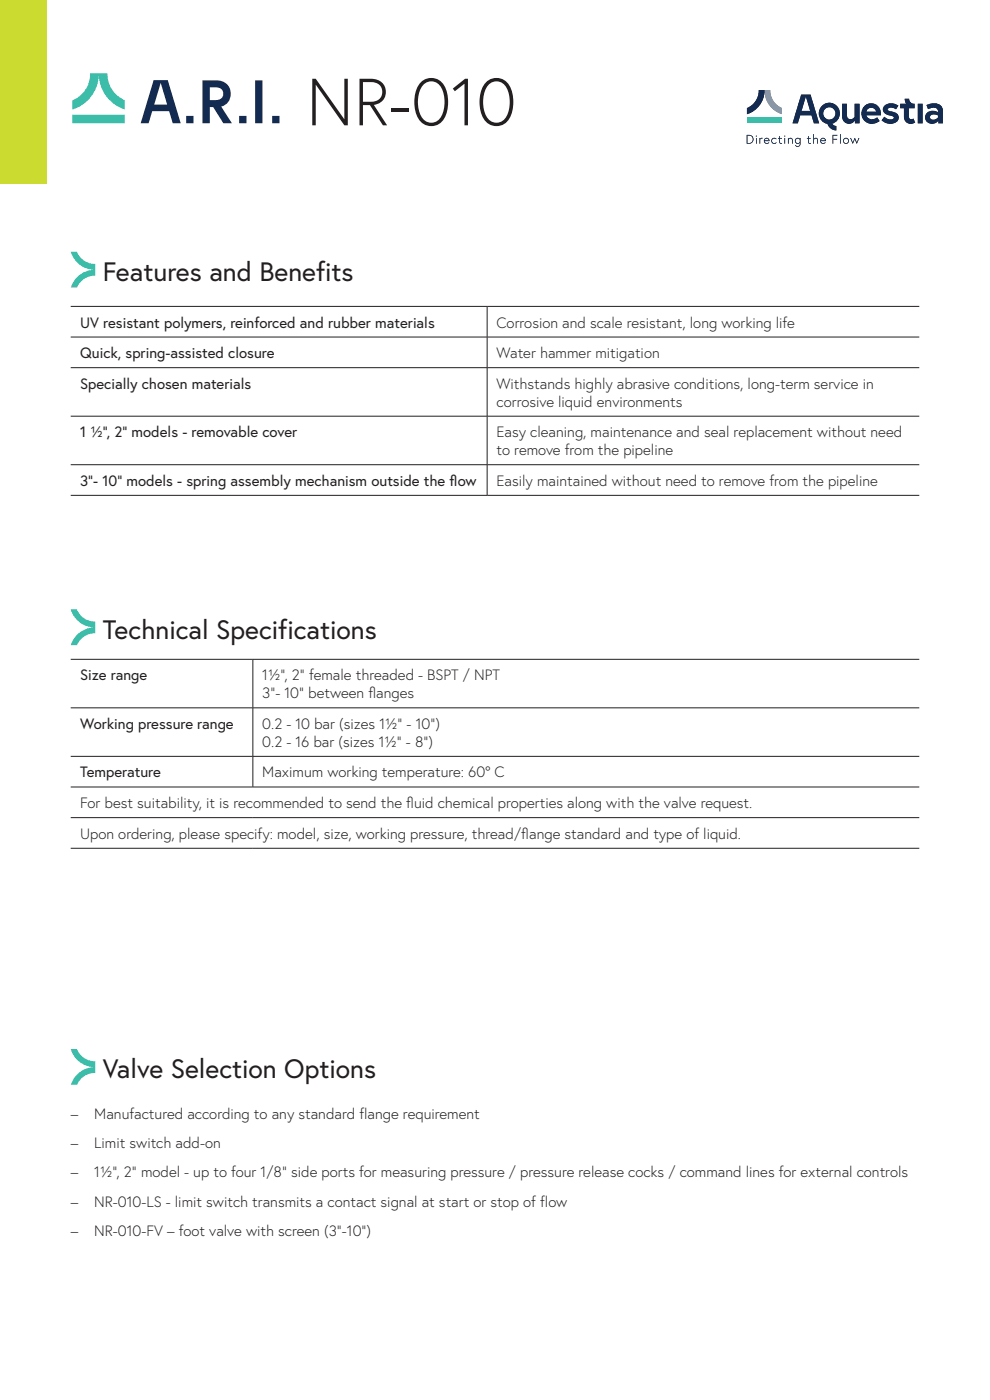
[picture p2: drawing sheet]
<svg xmlns="http://www.w3.org/2000/svg" width="210mm" height="297mm" viewBox="0 0 210 297" stroke-linecap="round" stroke-linejoin="round" font-family="sans-serif">
<defs><g id="words">
<text font-size="14.1" fill="#231f20" x="65" y="26.6">NR-010</text>
<g font-size="5.6" fill="#231f20">
<text x="21.8" y="59.6">Features and Benefits</text>
<text x="21.8" y="135.5">Technical Specifications</text>
<text x="21.8" y="228.7">Valve Selection Options</text>
</g>
<g font-size="3.2" fill="#231f20">
<text x="17" y="69.5">UV resistant polymers, reinforced and rubber materials</text>
<text x="105.3" y="69.5">Corrosion and scale resistant, long working life</text>
<text x="17" y="76">Quick, spring-assisted closure</text>
<text x="105.3" y="76">Water hammer mitigation</text>
<text x="17" y="82.5">Specially chosen materials</text>
<text x="105.3" y="82.5">Withstands highly abrasive conditions, long-term service in</text>
<text x="105.3" y="86.3">corrosive liquid environments</text>
<text x="17" y="92.8">1 ½&quot;, 2&quot; models - removable cover</text>
<text x="105.3" y="92.8">Easy cleaning, maintenance and seal replacement without need</text>
<text x="105.3" y="96.6">to remove from the pipeline</text>
<text x="17" y="103.1">3&quot;- 10&quot; models - spring assembly mechanism outside the f</text>
<text x="95.4" y="103.1">low</text>
<text x="105.3" y="103.1">Easily maintained without need to remove from the pipeline</text>
<text x="17" y="144.4">Size range</text>
<text x="55.6" y="144.4">1½”, 2” female threaded - BSPT / NPT</text>
<text x="55.6" y="148.2">3”- 10” between f</text>
<text x="78.2" y="148.2">langes</text>
<text x="17" y="154.6">Working pressure range</text>
<text x="55.6" y="154.6">0.2 - 10 bar (sizes 11“ - 10“(</text>
<text x="81.7" y="154.6">/</text>
<text x="81.7" y="154.6">2</text>
<text x="55.6" y="158.5">0.2 - 16 bar (sizes 11“ - 8“(</text>
<text x="81.6" y="158.5">/</text>
<text x="81.6" y="158.5">2</text>
<text x="17" y="164.9">Temperature</text>
<text x="55.6" y="164.9">Maximum working temperature: 60° C</text>
<text x="17" y="171.4">For best suitability, it is recommended to send the f</text>
<text x="86.2" y="171.4">luid chemical properties along with the valve request.</text>
<text x="17" y="177.9">Upon ordering, please specify: model, size, working pressure, thread/f</text>
<text x="110.6" y="177.9">lange standard and type of liquid.</text>
<text x="15" y="237.3">–</text>
<text x="20" y="237.3">Manufactured according to any standard flange requirement</text>
<text x="15" y="243.6">–</text>
<text x="20" y="243.6">Limit switch add-on</text>
<text x="15" y="249.8">–</text>
<text x="20" y="249.8">1½”, 2” model - up to four 1/8” side ports for measuring pressure / pressure release cocks / command lines for external controls</text>
<text x="15" y="256">–</text>
<text x="20" y="256">NR-010-LS - limit switch transmits a contact signal at start or stop of flow</text>
<text x="15" y="262.2">–</text>
<text x="20" y="262.2">NR-010-FV – foot valve with screen )3“-10“(</text>
</g>
</g></defs>
<path d="M15.4 24.3v1.8h11.1v-1.8zM19.1 15.5a6 6 0 0 1-3.7 5.8v1.9a7.9 7.9 0 0 0 5.6-7.2 7.9 7.9 0 0 0 5.5 7.2v-2a6 6 0 0 1-3.7-5.7z" fill="#3cbdaa"/>
<g fill="#142b51">
<path d="M57.7 24.6v1.5h1.6v-1.5zM54.1 17v9.1h1.6v-9.1zM50.7 24.6v1.5h1.6v-1.5zM42.9 17v9.1h1.6v-3.4h.7l2.2 3.4h1.8l-2.3-3.5a2.84 2.84 0 0 0 2-3.2 2.84 2.84 0 0 0-3-2.4zM44.5 18.5a2.88 2.88 0 0 1 2.6 .5 1.38 1.38 0 0 1 .1 1.6 1.38 1.38 0 0 1-1.5 .6h-1.2zM39.5 24.6v1.5h1.6v-1.5zM32.6 17l-2.8 9.1h1.7l.8-2.5h3.6l.7 2.5h1.7l-2.7-9.1zM34.1 17.6l1.4 4.6h-2.8z"/>
<path d="M196.5 22.3l.4 .9 .3-.2a1.06 1.06 0 0 1 1.2-.1 1.06 1.06 0 0 1 .6 .9 1.8 1.8 0 0 0-2.8 1.1 1.56 1.56 0 0 0 1.2 1.3 1.56 1.56 0 0 0 1.6-.6v.6h1v-2.7a1.74 1.74 0 0 0-2.5-1.5zM197.3 24.6a1.36 1.36 0 0 1 1.7-.1 .88 .88 0 0 1-.7 .9 .88 .88 0 0 1-1-.5zM194.7 22v4.2h1v-4.2zM191.9 21l.3 1h-1.3v1h.8v1.8a1.49 1.49 0 0 0 .9 1.3 1.49 1.49 0 0 0 1.5-.1l-.3-.9-.3 .2a.52 .52 0 0 1-.7-.4v-1.9h1.2v-1a1.06 1.06 0 0 1-1.2-1zM187.6 22.5a1.16 1.16 0 0 0 .7 1.9l1.1 .3 .2 .3a1.29 1.29 0 0 1-2-.2l-.6 .7a2.39 2.39 0 0 0 3.6-.1 1.28 1.28 0 0 0-1.3-1.7 .92 .92 0 0 1-1-.5 1.2 1.2 0 0 1 1.8 0l.5-.8-.1-.1a2.37 2.37 0 0 0-2.9 .2zM183.3 22.5a2.26 2.26 0 0 0 .1 3.2 2.26 2.26 0 0 0 3.2 0l-.5-.8a1.38 1.38 0 0 1-2.3-.4h3a2.1 2.1 0 0 0-1-2.3 2.1 2.1 0 0 0-2.5 .3zM184.1 23.1a1.05 1.05 0 0 1 1.7 .6h-2zM178.6 22v2.7a1.48 1.48 0 0 0 1.1 1.5 1.48 1.48 0 0 0 1.7-.6v.6h.9v-4.2h-1v2.8a.85 .85 0 0 1-1 .5 .85 .85 0 0 1-.6-.9v-2.4zM174.3 22.5a2.27 2.27 0 0 0 1.2 3.8l.8 1 1.1 .4v-1l-.5-.1-.4-.4a2.25 2.25 0 0 0 1.4-3.3 2.25 2.25 0 0 0-3.6-.4zM174.6 24.1a1.31 1.31 0 0 1 2.6 0 1.31 1.31 0 0 1-2.6 0zM169.9 20.1l-1.8 6.1h1.1l.5-1.7h2.4l.5 1.7h1.2l-1.9-6.1zM170.9 20.5l1 3h-1.9z"/>
</g>
<path d="M162.2 19.1h1.2a4 4 0 0 0 2.4 3.8v1.3a5.2 5.2 0 0 1-3.6-5.1z" fill="#79929a"/>
<path d="M160.9 19.1h1.3a5.2 5.2 0 0 1-3.8 5.1v-1.3a4 4 0 0 0 2.5-3.8z" fill="#142b51"/>
<path d="M158.4 24.9h7.4v1.3h-7.4z" fill="#3cbdaa"/>
<path d="M158.4 28.6v1.9a1.02 1.02 0 0 0 1.4-.9 1.02 1.02 0 0 0-1.4-1zM158.5 28.7a.86 .86 0 0 1 1.2 .9 .86 .86 0 0 1-1.2 .8zM160.4 29.3v1.2h.1v-1.2zM160.3 28.9a.11 .11 0 0 0 .2 0 .11 .11 0 0 0-.2 0zM161.1 29.3v1.2h.1v-.9l.6-.3h-.4l-.2 .2zM162.2 29.4a.64 .64 0 0 0 0 1 .64 .64 0 0 0 1-.1h-.2a.49 .49 0 0 1-.8-.4h1a.6 .6 0 0 0-.3-.6 .6 .6 0 0 0-.7 .1zM162.4 29.5h.5l.2 .3h-.9zM163.8 29.4a.64 .64 0 0 0 0 1 .64 .64 0 0 0 .9-.1l-.1-.1a.49 .49 0 0 1-.7 0 .49 .49 0 0 1 0-.7 .49 .49 0 0 1 .7 .1l.1-.2a.63 .63 0 0 0-.9 0zM165.3 28.9v.4h-.2v.1h.2l.1 .9 .4 .2v-.2h-.3v-.9h.4v-.1h-.4v-.4zM166.4 29.3v1.2h.1v-1.2zM166.4 28.9a.11 .11 0 0 0 .2 0 .11 .11 0 0 0-.2 0zM167.1 29.3v1.2h.2v-.9l.4-.2 .3 .1v1h.1v-1.1a.47 .47 0 0 0-.8 .1v-.2zM168.8 29.4a.61 .61 0 0 0 0 .9 .61 .61 0 0 0 .9 0 .53 .53 0 0 1-.3 .7 .53 .53 0 0 1-.7-.2v.1a.63 .63 0 0 0 .7 .2 .63 .63 0 0 0 .4-.6v-1.2l-.2 .1a.56 .56 0 0 0-.8 0zM169 29.4h.2l.4 .2 .1 .5a.5 .5 0 0 1-.8 .1 .5 .5 0 0 1 .1-.8zM171.4 28.9v.4h-.2v.1h.2l.1 .9 .4 .2 .1-.2h-.4v-.9h.4v-.1h-.4v-.4zM172.5 28.5v2h.2v-.9l.3-.2 .3 .1 .1 1h.1l-.1-1.1a.47 .47 0 0 0-.7 .1v-1zM174.1 29.4a.64 .64 0 0 0 .1 1 .64 .64 0 0 0 .9-.1h-.2a.49 .49 0 0 1-.8-.4h1.1a.6 .6 0 0 0-.4-.6 .6 .6 0 0 0-.7 .1zM174.3 29.5h.5l.2 .3h-.9zM176.6 28.6v1.9h.1v-.9h.9v-.1h-.9v-.7h.9v-.2zM178.2 28.5v2h.1v-2zM178.8 29.9a.65 .65 0 0 0 1.3 0 .65 .65 0 0 0-1.3 0zM179 29.9a.49 .49 0 0 1 .9 0 .49 .49 0 0 1-.9 0zM180.4 29.3l.5 1.2 .4-1 .4 1 .6-1.2h-.2l-.4 .9-.3-.9-.5 .9-.4-.9z" fill="#142b51"/>
<path d="M-.1 -.1h10v39h-10z" fill="#cbdb2f"/>
<path d="M196.5 22.3l.4 .9 .3-.2a1.06 1.06 0 0 1 1.2-.1 1.06 1.06 0 0 1 .6 .9 1.8 1.8 0 0 0-2.8 1.1 1.56 1.56 0 0 0 1.2 1.3 1.56 1.56 0 0 0 1.6-.6v.6h1v-2.7a1.74 1.74 0 0 0-2.5-1.5zM197.3 24.6a1.36 1.36 0 0 1 1.7-.1 .88 .88 0 0 1-.7 .9 .88 .88 0 0 1-1-.5zM194.7 22v4.2h1v-4.2zM191.9 21l.3 1h-1.3v1h.8v1.8a1.49 1.49 0 0 0 .9 1.3 1.49 1.49 0 0 0 1.5-.1l-.3-.9-.3 .2a.52 .52 0 0 1-.7-.4v-1.9h1.2v-1a1.06 1.06 0 0 1-1.2-1zM187.6 22.5a1.16 1.16 0 0 0 .7 1.9l1.1 .3 .2 .3a1.29 1.29 0 0 1-2-.2l-.6 .7a2.39 2.39 0 0 0 3.6-.1 1.28 1.28 0 0 0-1.3-1.7 .92 .92 0 0 1-1-.5 1.2 1.2 0 0 1 1.8 0l.5-.8-.1-.1a2.37 2.37 0 0 0-2.9 .2zM183.3 22.5a2.26 2.26 0 0 0 .1 3.2 2.26 2.26 0 0 0 3.2 0l-.5-.8a1.38 1.38 0 0 1-2.3-.4h3a2.1 2.1 0 0 0-1-2.3 2.1 2.1 0 0 0-2.5 .3zM184.1 23.1a1.05 1.05 0 0 1 1.7 .6h-2zM178.6 22v2.7a1.48 1.48 0 0 0 1.1 1.5 1.48 1.48 0 0 0 1.7-.6v.6h.9v-4.2h-1v2.8a.85 .85 0 0 1-1 .5 .85 .85 0 0 1-.6-.9v-2.4zM174.3 22.5a2.27 2.27 0 0 0 1.2 3.8l.8 1 1.1 .4v-1l-.5-.1-.4-.4a2.25 2.25 0 0 0 1.4-3.3 2.25 2.25 0 0 0-3.6-.4zM174.6 24.1a1.31 1.31 0 0 1 2.6 0 1.31 1.31 0 0 1-2.6 0zM169.9 20.1l-1.8 6.1h1.1l.5-1.7h2.4l.5 1.7h1.2l-1.9-6.1zM170.9 20.5l1 3h-1.9z" fill="#142b51"/>
<path d="M162.2 19.1h1.2a4 4 0 0 0 2.4 3.8v1.3a5.2 5.2 0 0 1-3.6-5.1z" fill="#79929a"/>
<path d="M160.9 19.1h1.3a5.2 5.2 0 0 1-3.8 5.1v-1.3a4 4 0 0 0 2.5-3.8z" fill="#142b51"/>
<path d="M158.4 24.9h7.4v1.3h-7.4z" fill="#3cbdaa"/>
<path d="M158.4 28.6v1.9a1.02 1.02 0 0 0 1.4-.9 1.02 1.02 0 0 0-1.4-1zM158.5 28.7a.86 .86 0 0 1 1.2 .9 .86 .86 0 0 1-1.2 .8zM160.4 29.3v1.2h.1v-1.2zM160.3 28.9a.11 .11 0 0 0 .2 0 .11 .11 0 0 0-.2 0zM161.1 29.3v1.2h.1v-.9l.6-.3h-.4l-.2 .2zM162.2 29.4a.64 .64 0 0 0 0 1 .64 .64 0 0 0 1-.1h-.2a.49 .49 0 0 1-.8-.4h1a.6 .6 0 0 0-.3-.6 .6 .6 0 0 0-.7 .1zM162.4 29.5h.5l.2 .3h-.9zM163.8 29.4a.64 .64 0 0 0 0 1 .64 .64 0 0 0 .9-.1l-.1-.1a.49 .49 0 0 1-.7 0 .49 .49 0 0 1 0-.7 .49 .49 0 0 1 .7 .1l.1-.2a.63 .63 0 0 0-.9 0zM165.3 28.9v.4h-.2v.1h.2l.1 .9 .4 .2v-.2h-.3v-.9h.4v-.1h-.4v-.4zM166.4 29.3v1.2h.1v-1.2zM166.4 28.9a.11 .11 0 0 0 .2 0 .11 .11 0 0 0-.2 0zM167.1 29.3v1.2h.2v-.9l.4-.2 .3 .1v1h.1v-1.1a.47 .47 0 0 0-.8 .1v-.2zM168.8 29.4a.61 .61 0 0 0 0 .9 .61 .61 0 0 0 .9 0 .53 .53 0 0 1-.3 .7 .53 .53 0 0 1-.7-.2v.1a.63 .63 0 0 0 .7 .2 .63 .63 0 0 0 .4-.6v-1.2l-.2 .1a.56 .56 0 0 0-.8 0zM169 29.4h.2l.4 .2 .1 .5a.5 .5 0 0 1-.8 .1 .5 .5 0 0 1 .1-.8zM171.4 28.9v.4h-.2v.1h.2l.1 .9 .4 .2 .1-.2h-.4v-.9h.4v-.1h-.4v-.4zM172.5 28.5v2h.2v-.9l.3-.2 .3 .1 .1 1h.1l-.1-1.1a.47 .47 0 0 0-.7 .1v-1zM174.1 29.4a.64 .64 0 0 0 .1 1 .64 .64 0 0 0 .9-.1h-.2a.49 .49 0 0 1-.8-.4h1.1a.6 .6 0 0 0-.4-.6 .6 .6 0 0 0-.7 .1zM174.3 29.5h.5l.2 .3h-.9zM176.6 28.6v1.9h.1v-.9h.9v-.1h-.9v-.7h.9v-.2zM178.2 28.5v2h.1v-2zM178.8 29.9a.65 .65 0 0 0 1.3 0 .65 .65 0 0 0-1.3 0zM179 29.9a.49 .49 0 0 1 .9 0 .49 .49 0 0 1-.9 0zM180.4 29.3l.5 1.2 .4-1 .4 1 .6-1.2h-.2l-.4 .9-.3-.9-.5 .9-.4-.9z" fill="#142b51"/>
<path d="M15 65h180M15 71.5h180M15 78h180M103.3 65v6.5M103.3 71.5v6.5M103.3 78v10.2M15 88.3h180M15 98.6h180M103.3 88.3v10.2M103.3 98.6v6.4M15 105.1h180" fill="none" stroke="#231f20" stroke-width=".21"/>
<g fill="#3cbdaa">
<path d="M15 53.4h1.3a4.1 4.1 0 0 0 3.9 2.6v2.5a4.1 4.1 0 0 0-3.9 2.5h-1.3a5.3 5.3 0 0 1 4.9-3.8 5.3 5.3 0 0 1-4.9-3.8z"/>
<path d="M15 222.6h1.3a4.1 4.1 0 0 0 3.9 2.5v2.5a4.1 4.1 0 0 0-3.9 2.5h-1.3a5.3 5.3 0 0 1 4.9-3.7 5.3 5.3 0 0 1-4.9-3.8z"/>
</g>
<path d="M15 139.9h180M53.6 139.9v10.2M15 150.2h180M53.6 150.2v10.2M15 160.5h180M15 167h180M15 173.5h180M15 180h180M53.6 160.5v6.4" fill="none" stroke="#231f20" stroke-width=".21"/>
<path d="M15 129.3h1.3a4.1 4.1 0 0 0 3.9 2.5v2.6a4.1 4.1 0 0 0-3.9 2.5h-1.3a5.3 5.3 0 0 1 4.9-3.8 5.3 5.3 0 0 1-4.9-3.8z" fill="#3cbdaa"/>
<use href="#words"/>
</svg>
